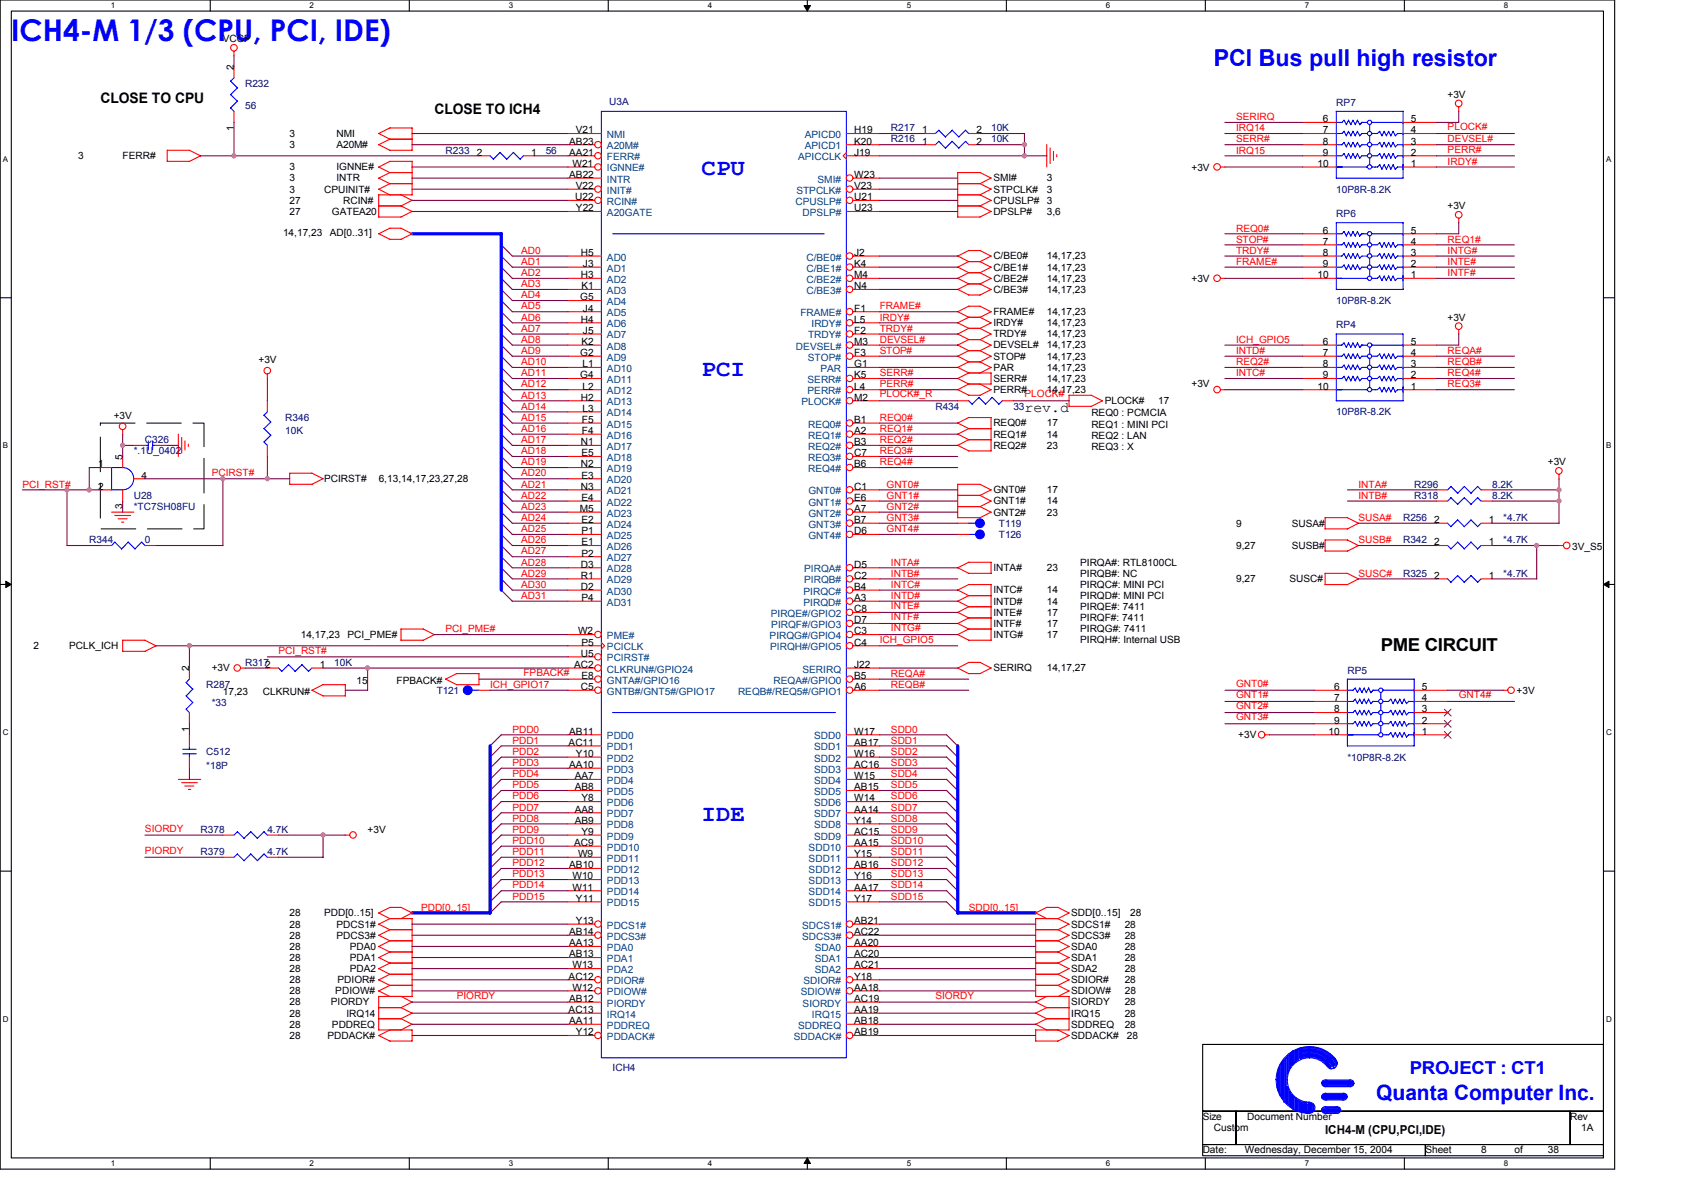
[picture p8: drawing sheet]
<svg xmlns="http://www.w3.org/2000/svg" width="297mm" height="210mm" viewBox="0 0 297 210" stroke-linecap="round" stroke-linejoin="round" font-family="sans-serif">
<defs><g id="words">
<text font-size="5.3" fill="#00f" x="2" y="7.2">ICH4-M 1/3 (CPU, PCI, IDE)</text>
<g font-size="4.1" fill="#00f">
<text x="213.2" y="11.6">PCI Bus pull high resistor</text>
<text x="123.3" y="30.8">CPU</text>
<text x="123.3" y="66">PCI</text>
<text x="123.3" y="144.2">IDE</text>
</g>
<text font-size="3.7" fill="#00f" x="241.8" y="193.2">Quanta Computer Inc.</text>
<text font-size="3.1" x="242.5" y="114.4">PME CIRCUIT</text>
<text font-size="3.1" fill="#00f" x="247.6" y="188.7">PROJECT : CT1</text>
<g font-size="2.5">
<text x="17.6" y="18">CLOSE TO CPU</text>
<text x="76.3" y="20">CLOSE TO ICH4</text>
<text x="180" y="72.4">rev.d</text>
</g>
<text font-size="2.2" x="232.8" y="199.2">ICH4-M (CPU,PCI,IDE)</text>
<g font-size="1.8">
<text x="39.2" y="7.4">VCCP</text>
<text x="41.1" y="12.3" transform="rotate(-90 41.1 12.3)">2</text>
<text x="254.3" y="17.2">+3V</text>
<text x="41.1" y="23" transform="rotate(-90 41.1 23)">1</text>
<text x="101.2" y="23.4">V21</text>
<text x="150" y="23.4">H19</text>
<text x="162" y="23.4">1</text>
<text x="171.6" y="23.4">2</text>
<text x="232.4" y="23.4">7</text>
<text x="232.4" y="21.5">6</text>
<text x="247.8" y="23.4">4</text>
<text x="247.8" y="21.5">5</text>
<text x="13.7" y="28">3</text>
<text x="21.5" y="28">FERR#</text>
<text x="50.9" y="24">3</text>
<text x="50.9" y="26">3</text>
<text x="50.9" y="29.9">3</text>
<text x="59.1" y="24">NMI</text>
<text x="59.1" y="26">A20M#</text>
<text x="59.1" y="29.9">IGNNE#</text>
<text x="83.7" y="27.3">2</text>
<text x="93.3" y="27.3">1</text>
<text x="100" y="25.4">AB23</text>
<text x="100" y="27.3">AA21</text>
<text x="100.6" y="29.3">W21</text>
<text x="150" y="25.4">K20</text>
<text x="150" y="27.3">J19</text>
<text x="162" y="25.4">1</text>
<text x="171.6" y="25.4">2</text>
<text x="231.4" y="29.3">10</text>
<text x="232.4" y="27.3">9</text>
<text x="232.4" y="25.4">8</text>
<text x="247.8" y="29.3">1</text>
<text x="247.8" y="27.3">2</text>
<text x="247.8" y="25.4">3</text>
<text x="50.9" y="35.8">27</text>
<text x="50.9" y="31.9">3</text>
<text x="50.9" y="33.8">3</text>
<text x="56.9" y="33.8">CPUINIT#</text>
<text x="59.1" y="31.9">INTR</text>
<text x="60.3" y="35.8">RCIN#</text>
<text x="100" y="31.3">AB22</text>
<text x="101" y="35.2">U22</text>
<text x="101.2" y="33.2">V22</text>
<text x="150" y="31.3">W23</text>
<text x="150" y="33.2">V23</text>
<text x="150" y="35.2">U21</text>
<text x="174.5" y="35.8">CPUSLP#</text>
<text x="174.5" y="33.8">STPCLK#</text>
<text x="174.5" y="31.9">SMI#</text>
<text x="183.9" y="35.8">3</text>
<text x="183.9" y="33.8">3</text>
<text x="183.9" y="31.9">3</text>
<text x="209.3" y="30.1">+3V</text>
<text x="49.7" y="41.5">14,17,23</text>
<text x="50.9" y="37.7">27</text>
<text x="57.9" y="41.5">AD[0..31]</text>
<text x="58.3" y="37.7">GATEA20</text>
<text x="101.2" y="37.1">Y22</text>
<text x="150" y="37.1">U23</text>
<text x="174.5" y="37.7">DPSLP#</text>
<text x="183.9" y="37.7">3,6</text>
<text x="232.4" y="41">6</text>
<text x="247.8" y="41">5</text>
<text x="254.3" y="36.8">+3V</text>
<text x="102" y="45">H5</text>
<text x="102.4" y="46.9">J3</text>
<text x="150" y="45">J2</text>
<text x="150" y="46.9">K4</text>
<text x="174.5" y="47.5">C/BE1#</text>
<text x="174.5" y="45.6">C/BE0#</text>
<text x="183.9" y="47.5">14,17,23</text>
<text x="183.9" y="45.6">14,17,23</text>
<text x="232.4" y="46.9">9</text>
<text x="232.4" y="45">8</text>
<text x="232.4" y="43">7</text>
<text x="247.8" y="46.9">2</text>
<text x="247.8" y="45">3</text>
<text x="247.8" y="43">4</text>
<text x="101.9" y="52.8">G5</text>
<text x="102" y="48.9">H3</text>
<text x="102.1" y="50.8">K1</text>
<text x="150" y="48.9">M4</text>
<text x="150" y="50.8">N4</text>
<text x="174.5" y="51.4">C/BE3#</text>
<text x="174.5" y="49.5">C/BE2#</text>
<text x="183.9" y="51.4">14,17,23</text>
<text x="183.9" y="49.5">14,17,23</text>
<text x="209.3" y="49.5">+3V</text>
<text x="231.4" y="48.9">10</text>
<text x="247.8" y="48.9">1</text>
<text x="102" y="56.7">H4</text>
<text x="102.4" y="54.7">J4</text>
<text x="102.4" y="58.7">J5</text>
<text x="150" y="54.7">F1</text>
<text x="150" y="56.7">L5</text>
<text x="150" y="58.7">F2</text>
<text x="174.5" y="57.3">IRDY#</text>
<text x="174.5" y="55.4">FRAME#</text>
<text x="174.5" y="59.2">TRDY#</text>
<text x="183.9" y="57.3">14,17,23</text>
<text x="183.9" y="59.2">14,17,23</text>
<text x="183.9" y="55.4">14,17,23</text>
<text x="254.3" y="56.3">+3V</text>
<text x="45.4" y="63.8">+3V</text>
<text x="101.9" y="62.5">G2</text>
<text x="102.1" y="60.6">K2</text>
<text x="102.3" y="64.5">L1</text>
<text x="150" y="60.6">M3</text>
<text x="150" y="62.5">F3</text>
<text x="150" y="64.5">G1</text>
<text x="174.5" y="63.2">STOP#</text>
<text x="174.5" y="61.2">DEVSEL#</text>
<text x="174.5" y="65.1">PAR</text>
<text x="183.9" y="61.2">14,17,23</text>
<text x="183.9" y="65.1">14,17,23</text>
<text x="183.9" y="63.2">14,17,23</text>
<text x="232.4" y="64.5">8</text>
<text x="232.4" y="62.5">7</text>
<text x="232.4" y="60.6">6</text>
<text x="247.8" y="64.5">3</text>
<text x="247.8" y="62.5">4</text>
<text x="247.8" y="60.6">5</text>
<text x="101.9" y="66.5">G4</text>
<text x="102" y="70.4">H2</text>
<text x="102.3" y="68.4">L2</text>
<text x="150" y="66.5">K5</text>
<text x="150" y="68.4">L4</text>
<text x="150" y="70.4">M2</text>
<text x="174.5" y="67.1">SERR#</text>
<text x="174.5" y="69">PERR#</text>
<text x="183.9" y="67.1">14,17,23</text>
<text x="183.9" y="69">14,17,23</text>
<text x="194.1" y="71">PLOCK#</text>
<text x="203.4" y="71">17</text>
<text x="209.3" y="68.1">+3V</text>
<text x="231.4" y="68.4">10</text>
<text x="232.4" y="66.5">9</text>
<text x="247.8" y="68.4">1</text>
<text x="247.8" y="66.5">2</text>
<text x="20" y="73.5">+3V</text>
<text x="102.2" y="74.3">F5</text>
<text x="102.2" y="76.2">F4</text>
<text x="102.3" y="72.3">L3</text>
<text x="150" y="74.3">B1</text>
<text x="150" y="76.2">A2</text>
<text x="174.5" y="74.9">REQ0#</text>
<text x="174.5" y="76.9">REQ1#</text>
<text x="183.9" y="74.9">17</text>
<text x="183.9" y="76.9">14</text>
<text x="191.7" y="77">REQ2 : LAN</text>
<text x="191.7" y="75.1">REQ1 : MINI PCI</text>
<text x="191.7" y="73.1">REQ0 : PCMCIA</text>
<text x="17.2" y="82.1">1</text>
<text x="21.5" y="80.8" transform="rotate(-90 21.5 80.8)">5</text>
<text x="102" y="78.2">N1</text>
<text x="102" y="82.1">N2</text>
<text x="102.1" y="80.2">E5</text>
<text x="150" y="78.2">B3</text>
<text x="150" y="80.2">C7</text>
<text x="150" y="82.1">B6</text>
<text x="174.5" y="78.8">REQ2#</text>
<text x="183.9" y="78.8">23</text>
<text x="191.7" y="79">REQ3 : X</text>
<text x="271.9" y="81.7">+3V</text>
<text x="17.2" y="86">2</text>
<text x="21.5" y="89.5" transform="rotate(-90 21.5 89.5)">3</text>
<text x="24.9" y="84.1">4</text>
<text x="56.9" y="84.7">PCIRST#</text>
<text x="66.5" y="84.7">6,13,14,17,23,27,28</text>
<text x="101.8" y="89.9">M5</text>
<text x="102" y="86">N3</text>
<text x="102.1" y="84.1">E3</text>
<text x="102.1" y="88">E4</text>
<text x="150" y="86">C1</text>
<text x="150" y="88">E6</text>
<text x="150" y="89.9">A7</text>
<text x="174.5" y="86.6">GNT0#</text>
<text x="174.5" y="88.6">GNT1#</text>
<text x="183.9" y="86.6">17</text>
<text x="183.9" y="88.6">14</text>
<text x="102.1" y="91.9">E2</text>
<text x="102.1" y="93.9">P1</text>
<text x="102.1" y="95.8">E1</text>
<text x="150" y="91.9">B7</text>
<text x="150" y="93.9">D6</text>
<text x="174.5" y="90.6">GNT2#</text>
<text x="183.9" y="90.6">23</text>
<text x="217.1" y="92.5">9</text>
<text x="226.9" y="92.5">SUSA#</text>
<text x="251.9" y="91.9">2</text>
<text x="251.9" y="95.8">2</text>
<text x="261.5" y="91.9">1</text>
<text x="261.5" y="95.8">1</text>
<text x="102" y="99.7">D3</text>
<text x="102" y="101.7">R1</text>
<text x="102.1" y="97.8">P2</text>
<text x="150" y="99.7">D5</text>
<text x="150" y="101.7">C2</text>
<text x="174.5" y="100.3">INTA#</text>
<text x="183.9" y="100.3">23</text>
<text x="189.7" y="101.3">PIRQB#: NC</text>
<text x="189.7" y="99.4">PIRQA#: RTL8100CL</text>
<text x="217.1" y="96.4">9,27</text>
<text x="226.9" y="96.4">SUSB#</text>
<text x="251.9" y="101.7">2</text>
<text x="261.5" y="101.7">1</text>
<text x="276.2" y="96.6">3V_S5</text>
<text x="102" y="103.6">D2</text>
<text x="102.1" y="105.6">P4</text>
<text x="150" y="103.6">B4</text>
<text x="150" y="105.6">A3</text>
<text x="150" y="107.5">C8</text>
<text x="174.5" y="104.2">INTC#</text>
<text x="174.5" y="106.2">INTD#</text>
<text x="183.9" y="104.2">14</text>
<text x="183.9" y="106.2">14</text>
<text x="189.7" y="107.2">PIRQE#: 7411</text>
<text x="189.7" y="105.2">PIRQD#: MINI PCI</text>
<text x="189.7" y="103.3">PIRQC#: MINI PCI</text>
<text x="217.1" y="102.3">9,27</text>
<text x="226.5" y="102.3">SUSC#</text>
<text x="52.8" y="112.1">14,17,23</text>
<text x="61" y="112.1">PCI_PME#</text>
<text x="101.5" y="111.4">W2</text>
<text x="102.1" y="113.4">P5</text>
<text x="150" y="109.5">D7</text>
<text x="150" y="111.4">C3</text>
<text x="150" y="113.4">C4</text>
<text x="174.5" y="110.1">INTF#</text>
<text x="174.5" y="112.1">INTG#</text>
<text x="174.5" y="108.1">INTE#</text>
<text x="183.9" y="108.1">17</text>
<text x="183.9" y="110.1">17</text>
<text x="183.9" y="112.1">17</text>
<text x="189.7" y="111.1">PIRQG#: 7411</text>
<text x="189.7" y="113">PIRQH#: Internal USB</text>
<text x="189.7" y="109.1">PIRQF#: 7411</text>
<text x="5.9" y="114">2</text>
<text x="12.1" y="114">PCLK_ICH</text>
<text x="33.2" y="117.9" transform="rotate(-90 33.2 117.9)">2</text>
<text x="37.2" y="117.9">+3V</text>
<text x="56.2" y="117.3">1</text>
<text x="100.9" y="117.3">AC2</text>
<text x="102" y="115.4">U5</text>
<text x="102.1" y="119.3">E8</text>
<text x="150" y="117.3">J22</text>
<text x="150" y="119.3">B5</text>
<text x="174.5" y="117.9">SERIRQ</text>
<text x="183.9" y="117.9">14,17,27</text>
<text x="39.2" y="122">17,23</text>
<text x="46.2" y="122">CLKRUN#</text>
<text x="62.6" y="120.1">15</text>
<text x="69.7" y="120.1">FPBACK#</text>
<text x="102" y="121.2">C5</text>
<text x="150" y="121.2">A6</text>
<text x="234.3" y="125.1">8</text>
<text x="234.3" y="123.2">7</text>
<text x="234.3" y="121.2">6</text>
<text x="249.8" y="125.1">3</text>
<text x="249.8" y="123.2">4</text>
<text x="249.8" y="121.2">5</text>
<text x="266.4" y="121.8">+3V</text>
<text x="33.2" y="128.6" transform="rotate(-90 33.2 128.6)">1</text>
<text x="99.9" y="131">AC11</text>
<text x="100" y="129.1">AB11</text>
<text x="150" y="129.1">W17</text>
<text x="150" y="131">AB17</text>
<text x="217.5" y="129.7">+3V</text>
<text x="233.4" y="129.1">10</text>
<text x="234.3" y="127.1">9</text>
<text x="249.8" y="129.1">1</text>
<text x="249.8" y="127.1">2</text>
<text x="100" y="134.9">AA10</text>
<text x="101" y="136.9">AA7</text>
<text x="101.2" y="133">Y10</text>
<text x="150" y="133">W16</text>
<text x="150" y="134.9">AC16</text>
<text x="150" y="136.9">W15</text>
<text x="101" y="138.8">AB8</text>
<text x="101" y="142.7">AA8</text>
<text x="102.1" y="140.8">Y8</text>
<text x="150" y="138.8">AB15</text>
<text x="150" y="140.8">W14</text>
<text x="150" y="142.7">AA14</text>
<text x="64.6" y="146.3">+3V</text>
<text x="100.9" y="148.6">AC9</text>
<text x="101" y="144.7">AB9</text>
<text x="102.1" y="146.7">Y9</text>
<text x="150" y="144.7">Y14</text>
<text x="150" y="146.7">AC15</text>
<text x="150" y="148.6">AA15</text>
<text x="100" y="152.5">AB10</text>
<text x="100.6" y="154.5">W10</text>
<text x="101.5" y="150.6">W9</text>
<text x="150" y="150.6">Y15</text>
<text x="150" y="152.5">AB16</text>
<text x="150" y="154.5">Y16</text>
<text x="50.9" y="161">28</text>
<text x="56.9" y="161">PDD[0..15]</text>
<text x="100.6" y="156.4">W11</text>
<text x="101.2" y="158.4">Y11</text>
<text x="150" y="156.4">AA17</text>
<text x="150" y="158.4">Y17</text>
<text x="188.2" y="161">SDD[0..15]</text>
<text x="198.5" y="161">28</text>
<text x="50.9" y="164.9">28</text>
<text x="50.9" y="162.9">28</text>
<text x="50.9" y="166.8">28</text>
<text x="59.1" y="164.9">PDCS3#</text>
<text x="59.1" y="162.9">PDCS1#</text>
<text x="61.4" y="166.8">PDA0</text>
<text x="100" y="164.3">AB14</text>
<text x="100" y="166.2">AA13</text>
<text x="101.2" y="162.3">Y13</text>
<text x="150" y="162.3">AB21</text>
<text x="150" y="164.3">AC22</text>
<text x="150" y="166.2">AA20</text>
<text x="188.2" y="162.9">SDCS1#</text>
<text x="188.2" y="166.8">SDA0</text>
<text x="188.2" y="164.9">SDCS3#</text>
<text x="197.6" y="162.9">28</text>
<text x="197.6" y="164.9">28</text>
<text x="197.6" y="166.8">28</text>
<text x="50.9" y="168.8">28</text>
<text x="50.9" y="170.7">28</text>
<text x="50.9" y="172.7">28</text>
<text x="59.3" y="172.7">PDIOR#</text>
<text x="61.4" y="168.8">PDA1</text>
<text x="61.4" y="170.7">PDA2</text>
<text x="99.9" y="172.1">AC12</text>
<text x="100" y="168.2">AB13</text>
<text x="100.6" y="170.1">W13</text>
<text x="150" y="168.2">AC20</text>
<text x="150" y="170.1">AC21</text>
<text x="150" y="172.1">Y18</text>
<text x="188.2" y="170.7">SDA2</text>
<text x="188.2" y="168.8">SDA1</text>
<text x="188.2" y="172.7">SDIOR#</text>
<text x="197.6" y="170.7">28</text>
<text x="197.6" y="168.8">28</text>
<text x="197.6" y="172.7">28</text>
<text x="50.9" y="176.6">28</text>
<text x="50.9" y="178.6">28</text>
<text x="50.9" y="174.6">28</text>
<text x="58.1" y="176.6">PIORDY</text>
<text x="58.9" y="174.6">PDIOW#</text>
<text x="60.9" y="178.6">IRQ14</text>
<text x="99.9" y="177.9">AC13</text>
<text x="100" y="176">AB12</text>
<text x="100" y="179.9">AA11</text>
<text x="100.6" y="174">W12</text>
<text x="150" y="174">AA18</text>
<text x="150" y="176">AC19</text>
<text x="150" y="177.9">AA19</text>
<text x="150" y="179.9">AB18</text>
<text x="188.2" y="178.6">IRQ15</text>
<text x="188.2" y="176.6">SIORDY</text>
<text x="188.2" y="174.6">SDIOW#</text>
<text x="197.6" y="178.6">28</text>
<text x="197.6" y="176.6">28</text>
<text x="197.6" y="174.6">28</text>
<text x="50.9" y="182.5">28</text>
<text x="50.9" y="180.5">28</text>
<text x="57.5" y="182.5">PDDACK#</text>
<text x="58.3" y="180.5">PDDREQ</text>
<text x="101.2" y="181.9">Y12</text>
<text x="150" y="181.9">AB19</text>
<text x="188.2" y="180.5">SDDREQ</text>
<text x="188.2" y="182.5">SDDACK#</text>
<text x="197.6" y="180.5">28</text>
<text x="197.9" y="182.5">28</text>
<text x="211.3" y="196.7">Size</text>
<text x="219.1" y="196.7">Document Number</text>
<text x="275.8" y="196.7">Rev</text>
<text x="211.3" y="202.6">Date:</text>
<text x="213.2" y="198.7">Custom</text>
<text x="218.7" y="202.6">Wednesday, December 15, 2004</text>
<text x="250.4" y="202.6">Sheet</text>
<text x="260.2" y="202.6">8</text>
<text x="266" y="202.6">of</text>
<text x="271.9" y="202.6">38</text>
<text x="277.7" y="198.7">1A</text>
</g>
<g font-size="1.8" fill="#000080">
<text x="43" y="15.2">R232</text>
<text x="43" y="19.2">56</text>
<text x="107" y="18.4">U3A</text>
<text x="156.5" y="23.1">R217</text>
<text x="174.1" y="23.1">10K</text>
<text x="234.7" y="18.6">RP7</text>
<text x="78.3" y="27">R233</text>
<text x="95.9" y="27">56</text>
<text x="156.5" y="25">R216</text>
<text x="174.1" y="25">10K</text>
<text x="234.7" y="33.8">10P8R-8.2K</text>
<text x="234.7" y="38.1">RP6</text>
<text x="234.7" y="53.4">10P8R-8.2K</text>
<text x="234.7" y="57.7">RP4</text>
<text x="164.3" y="72">R434</text>
<text x="178" y="72">33</text>
<text x="25.5" y="77.8">C326</text>
<text x="50.1" y="73.9">R346</text>
<text x="50.1" y="76.3">10K</text>
<text x="234.7" y="72.9">10P8R-8.2K</text>
<text x="23.5" y="79.8">*.1U_0402</text>
<text x="23.5" y="87.6">U28</text>
<text x="23.5" y="89.6">*TC7SH08FU</text>
<text x="248.4" y="87.6">R318</text>
<text x="248.4" y="85.7">R296</text>
<text x="262.1" y="87.6">8.2K</text>
<text x="262.1" y="85.7">8.2K</text>
<text x="15.7" y="95.4">R344</text>
<text x="25.5" y="95.4">0</text>
<text x="175.5" y="92.5">T119</text>
<text x="175.5" y="94.5">T126</text>
<text x="246.5" y="91.5">R256</text>
<text x="246.5" y="95.4">R342</text>
<text x="264.1" y="91.5">*4.7K</text>
<text x="264.1" y="95.4">*4.7K</text>
<text x="246.5" y="101.3">R325</text>
<text x="264.1" y="101.3">*4.7K</text>
<text x="43" y="116.9">R3172</text>
<text x="58.7" y="116.9">10K</text>
<text x="236.7" y="118.3">RP5</text>
<text x="36.2" y="120.9">R287</text>
<text x="37.2" y="124">*33</text>
<text x="76.7" y="121.8">T121</text>
<text x="36.2" y="132.6">C512</text>
<text x="36.2" y="135.1">*18P</text>
<text x="236.7" y="133.6">*10P8R-8.2K</text>
<text x="35.2" y="146.3">R378</text>
<text x="47" y="146.3">4.7K</text>
<text x="35.2" y="150.2">R379</text>
<text x="47" y="150.2">4.7K</text>
<text x="107.6" y="188.2">ICH4</text>
</g>
<g font-size="1.8" fill="#f00">
<text x="217.1" y="23.1">IRQ14</text>
<text x="217.1" y="21.1">SERIRQ</text>
<text x="254.3" y="22.9">PLOCK#</text>
<text x="217.1" y="27">IRQ15</text>
<text x="217.1" y="25">SERR#</text>
<text x="254.3" y="25">DEVSEL#</text>
<text x="254.3" y="28.9">IRDY#</text>
<text x="254.3" y="26.8">PERR#</text>
<text x="217.1" y="40.7">REQ0#</text>
<text x="91.6" y="44.6">AD0</text>
<text x="91.6" y="46.5">AD1</text>
<text x="217.1" y="46.5">FRAME#</text>
<text x="217.1" y="44.6">TRDY#</text>
<text x="217.1" y="42.6">STOP#</text>
<text x="254.3" y="46.5">INTE#</text>
<text x="254.3" y="44.6">INTG#</text>
<text x="254.3" y="42.6">REQ1#</text>
<text x="91.6" y="50.5">AD3</text>
<text x="91.6" y="52.4">AD4</text>
<text x="91.6" y="48.5">AD2</text>
<text x="254.3" y="48.5">INTF#</text>
<text x="91.6" y="54.4">AD5</text>
<text x="91.6" y="56.3">AD6</text>
<text x="91.6" y="58.3">AD7</text>
<text x="154.5" y="58.3">TRDY#</text>
<text x="154.5" y="54.4">FRAME#</text>
<text x="154.5" y="56.3">IRDY#</text>
<text x="91.6" y="60.2">AD8</text>
<text x="91.6" y="64.1">AD10</text>
<text x="91.6" y="62.2">AD9</text>
<text x="154.5" y="62.2">STOP#</text>
<text x="154.5" y="60.2">DEVSEL#</text>
<text x="217.1" y="64.1">REQ2#</text>
<text x="217.1" y="60.2">ICH_GPIO5</text>
<text x="217.1" y="62.2">INTD#</text>
<text x="254.3" y="64.1">REQB#</text>
<text x="254.3" y="62.2">REQA#</text>
<text x="91.6" y="70">AD13</text>
<text x="91.6" y="66.1">AD11</text>
<text x="91.6" y="72">AD14</text>
<text x="91.6" y="68.1">AD12</text>
<text x="154.5" y="66.1">SERR#</text>
<text x="154.5" y="68.1">PERR#</text>
<text x="154.5" y="69.8">PLOCK#_R</text>
<text x="180" y="69.8">PLOCK#</text>
<text x="217.1" y="66.1">INTC#</text>
<text x="254.3" y="66.1">REQ4#</text>
<text x="254.3" y="68.1">REQ3#</text>
<text x="91.6" y="77.8">AD17</text>
<text x="91.6" y="73.9">AD15</text>
<text x="91.6" y="75.9">AD16</text>
<text x="154.5" y="75.9">REQ1#</text>
<text x="154.5" y="73.9">REQ0#</text>
<text x="154.5" y="77.8">REQ2#</text>
<text x="37.2" y="83.7">PCIRST#</text>
<text x="91.6" y="79.8">AD18</text>
<text x="91.6" y="83.7">AD20</text>
<text x="91.6" y="81.7">AD19</text>
<text x="154.5" y="79.8">REQ3#</text>
<text x="154.5" y="81.7">REQ4#</text>
<text x="3.9" y="85.7">PCI_RST#</text>
<text x="91.6" y="89.6">AD23</text>
<text x="91.6" y="85.7">AD21</text>
<text x="91.6" y="87.6">AD22</text>
<text x="155.7" y="85.7">GNT0#</text>
<text x="155.7" y="89.6">GNT2#</text>
<text x="155.7" y="87.6">GNT1#</text>
<text x="238.6" y="87.6">INTB#</text>
<text x="238.6" y="85.7">INTA#</text>
<text x="91.6" y="93.5">AD25</text>
<text x="91.6" y="91.5">AD24</text>
<text x="91.6" y="95.4">AD26</text>
<text x="155.7" y="91.5">GNT3#</text>
<text x="155.7" y="93.5">GNT4#</text>
<text x="238.6" y="91.5">SUSA#</text>
<text x="238.6" y="95.4">SUSB#</text>
<text x="91.6" y="101.3">AD29</text>
<text x="91.6" y="97.4">AD27</text>
<text x="91.6" y="99.4">AD28</text>
<text x="156.5" y="101.3">INTB#</text>
<text x="156.5" y="99.4">INTA#</text>
<text x="238.6" y="101.3">SUSC#</text>
<text x="91.6" y="105.2">AD31</text>
<text x="91.6" y="103.3">AD30</text>
<text x="156.5" y="105.2">INTD#</text>
<text x="156.5" y="103.3">INTC#</text>
<text x="156.5" y="107">INTE#</text>
<text x="78.3" y="111.1">PCI_PME#</text>
<text x="154.5" y="113">ICH_GPIO5</text>
<text x="156.5" y="108.9">INTF#</text>
<text x="156.5" y="110.9">INTG#</text>
<text x="48.9" y="114.8">PCI_RST#</text>
<text x="91.9" y="118.7">FPBACK#</text>
<text x="156.5" y="118.9">REQA#</text>
<text x="86.1" y="120.9">ICH_GPIO17</text>
<text x="156.5" y="120.9">REQB#</text>
<text x="217.1" y="122.6">GNT1#</text>
<text x="217.1" y="124.6">GNT2#</text>
<text x="217.1" y="120.7">GNT0#</text>
<text x="256.2" y="122.6">GNT4#</text>
<text x="90" y="128.7">PDD0</text>
<text x="90" y="130.6">PDD1</text>
<text x="156.5" y="130.6">SDD1</text>
<text x="156.5" y="128.7">SDD0</text>
<text x="217.1" y="126.5">GNT3#</text>
<text x="90" y="136.5">PDD4</text>
<text x="90" y="134.6">PDD3</text>
<text x="90" y="132.6">PDD2</text>
<text x="156.5" y="132.6">SDD2</text>
<text x="156.5" y="136.5">SDD4</text>
<text x="156.5" y="134.6">SDD3</text>
<text x="90" y="142.4">PDD7</text>
<text x="90" y="138.5">PDD5</text>
<text x="90" y="140.4">PDD6</text>
<text x="156.5" y="142.4">SDD7</text>
<text x="156.5" y="140.4">SDD6</text>
<text x="156.5" y="138.5">SDD5</text>
<text x="25.5" y="146.1">SIORDY</text>
<text x="90" y="144.3">PDD8</text>
<text x="90" y="148.3">PDD10</text>
<text x="90" y="146.3">PDD9</text>
<text x="156.5" y="144.3">SDD8</text>
<text x="156.5" y="146.3">SDD9</text>
<text x="156.5" y="148.3">SDD10</text>
<text x="25.5" y="150">PIORDY</text>
<text x="90" y="154.1">PDD13</text>
<text x="90" y="152.1">PDD12</text>
<text x="90" y="150.2">PDD11</text>
<text x="156.5" y="154.1">SDD13</text>
<text x="156.5" y="150.2">SDD11</text>
<text x="156.5" y="152.1">SDD12</text>
<text x="74" y="160">PDD[0..15]</text>
<text x="90" y="158">PDD15</text>
<text x="90" y="156.1">PDD14</text>
<text x="156.5" y="158">SDD15</text>
<text x="156.5" y="156.1">SDD14</text>
<text x="170.2" y="160">SDD[0..15]</text>
<text x="80.2" y="175.4">PIORDY</text>
<text x="164.3" y="175.4">SIORDY</text>
</g>
<g font-size="1.8" fill="#004080">
<text x="106.6" y="24.2">NMI</text>
<text x="106.6" y="26.2">A20M#</text>
<text x="106.6" y="28.2">FERR#</text>
<text x="140.2" y="28.2">APICCLK</text>
<text x="141.4" y="24.2">APICD0</text>
<text x="141.4" y="26.2">APICD1</text>
<text x="106.6" y="30.1">IGNNE#</text>
<text x="106.6" y="32.1">INTR</text>
<text x="106.6" y="34">INIT#</text>
<text x="106.6" y="36">RCIN#</text>
<text x="139.7" y="36">CPUSLP#</text>
<text x="139.9" y="34">STPCLK#</text>
<text x="143.6" y="32.1">SMI#</text>
<text x="106.6" y="37.9">A20GATE</text>
<text x="141" y="37.9">DPSLP#</text>
<text x="106.6" y="45.8">AD0</text>
<text x="106.6" y="47.7">AD1</text>
<text x="141.7" y="45.8">C/BE0#</text>
<text x="141.7" y="47.7">C/BE1#</text>
<text x="106.6" y="49.7">AD2</text>
<text x="106.6" y="51.6">AD3</text>
<text x="106.6" y="53.6">AD4</text>
<text x="141.7" y="49.7">C/BE2#</text>
<text x="141.7" y="51.6">C/BE3#</text>
<text x="106.6" y="55.5">AD5</text>
<text x="106.6" y="57.5">AD6</text>
<text x="106.6" y="59.5">AD7</text>
<text x="140.6" y="55.5">FRAME#</text>
<text x="141.9" y="59.5">TRDY#</text>
<text x="142.6" y="57.5">IRDY#</text>
<text x="106.6" y="61.4">AD8</text>
<text x="106.6" y="63.4">AD9</text>
<text x="106.6" y="65.3">AD10</text>
<text x="139.8" y="61.4">DEVSEL#</text>
<text x="141.9" y="63.4">STOP#</text>
<text x="144.1" y="65.3">PAR</text>
<text x="106.6" y="67.3">AD11</text>
<text x="106.6" y="69.2">AD12</text>
<text x="106.6" y="71.2">AD13</text>
<text x="140.8" y="71.2">PLOCK#</text>
<text x="141.9" y="67.3">SERR#</text>
<text x="141.9" y="69.2">PERR#</text>
<text x="106.6" y="73.1">AD14</text>
<text x="106.6" y="75.1">AD15</text>
<text x="106.6" y="77">AD16</text>
<text x="141.9" y="75.1">REQ0#</text>
<text x="141.9" y="77">REQ1#</text>
<text x="106.6" y="79">AD17</text>
<text x="106.6" y="81">AD18</text>
<text x="106.6" y="82.9">AD19</text>
<text x="141.9" y="79">REQ2#</text>
<text x="141.9" y="81">REQ3#</text>
<text x="141.9" y="82.9">REQ4#</text>
<text x="106.6" y="84.9">AD20</text>
<text x="106.6" y="86.8">AD21</text>
<text x="106.6" y="88.8">AD22</text>
<text x="142" y="86.8">GNT0#</text>
<text x="142" y="88.8">GNT1#</text>
<text x="106.6" y="90.7">AD23</text>
<text x="106.6" y="92.7">AD24</text>
<text x="106.6" y="94.7">AD25</text>
<text x="142" y="90.7">GNT2#</text>
<text x="142" y="92.7">GNT3#</text>
<text x="142" y="94.7">GNT4#</text>
<text x="106.6" y="96.6">AD26</text>
<text x="106.6" y="98.6">AD27</text>
<text x="106.6" y="100.5">AD28</text>
<text x="141.3" y="100.5">PIRQA#</text>
<text x="106.6" y="102.5">AD29</text>
<text x="106.6" y="104.4">AD30</text>
<text x="106.6" y="106.4">AD31</text>
<text x="141.2" y="104.4">PIRQC#</text>
<text x="141.2" y="106.4">PIRQD#</text>
<text x="141.3" y="102.5">PIRQB#</text>
<text x="106.6" y="112.2">PME#</text>
<text x="135.2" y="112.2">PIRQG#/GPIO4</text>
<text x="135.4" y="108.4">PIRQE#/GPIO2</text>
<text x="135.5" y="110.3">PIRQF#/GPIO3</text>
<text x="106.6" y="118.1">CLKRUN#/GPIO24</text>
<text x="106.6" y="114.2">PCICLK</text>
<text x="106.6" y="116.2">PCIRST#</text>
<text x="135.3" y="114.2">PIRQH#/GPIO5</text>
<text x="141" y="118.1">SERIRQ</text>
<text x="106.6" y="120.1">GNTA#/GPIO16</text>
<text x="106.6" y="122">GNTB#/GNT5#/GPIO17</text>
<text x="129.6" y="122">REQB#/REQ5#/GPIO1</text>
<text x="135.9" y="120.1">REQA#/GPIO0</text>
<text x="106.6" y="129.9">PDD0</text>
<text x="106.6" y="131.8">PDD1</text>
<text x="143" y="129.9">SDD0</text>
<text x="143" y="131.8">SDD1</text>
<text x="106.6" y="133.8">PDD2</text>
<text x="106.6" y="135.7">PDD3</text>
<text x="106.6" y="137.7">PDD4</text>
<text x="143" y="133.8">SDD2</text>
<text x="143" y="135.7">SDD3</text>
<text x="143" y="137.7">SDD4</text>
<text x="106.6" y="139.6">PDD5</text>
<text x="106.6" y="141.6">PDD6</text>
<text x="106.6" y="143.5">PDD7</text>
<text x="143" y="139.6">SDD5</text>
<text x="143" y="141.6">SDD6</text>
<text x="143" y="143.5">SDD7</text>
<text x="106.6" y="145.5">PDD8</text>
<text x="106.6" y="147.5">PDD9</text>
<text x="106.6" y="149.4">PDD10</text>
<text x="142" y="149.4">SDD10</text>
<text x="143" y="145.5">SDD8</text>
<text x="143" y="147.5">SDD9</text>
<text x="106.6" y="151.4">PDD11</text>
<text x="106.6" y="153.3">PDD12</text>
<text x="106.6" y="155.3">PDD13</text>
<text x="142" y="151.4">SDD11</text>
<text x="142" y="153.3">SDD12</text>
<text x="142" y="155.3">SDD13</text>
<text x="106.6" y="157.2">PDD14</text>
<text x="106.6" y="159.2">PDD15</text>
<text x="142" y="157.2">SDD14</text>
<text x="142" y="159.2">SDD15</text>
<text x="106.6" y="163.1">PDCS1#</text>
<text x="106.6" y="165.1">PDCS3#</text>
<text x="106.6" y="167">PDA0</text>
<text x="140.9" y="163.1">SDCS1#</text>
<text x="140.9" y="165.1">SDCS3#</text>
<text x="143.1" y="167">SDA0</text>
<text x="106.6" y="169">PDA1</text>
<text x="106.6" y="170.9">PDA2</text>
<text x="106.6" y="172.9">PDIOR#</text>
<text x="141.2" y="172.9">SDIOR#</text>
<text x="143.1" y="169">SDA1</text>
<text x="143.1" y="170.9">SDA2</text>
<text x="106.6" y="174.8">PDIOW#</text>
<text x="106.6" y="176.8">PIORDY</text>
<text x="106.6" y="178.7">IRQ14</text>
<text x="140.7" y="174.8">SDIOW#</text>
<text x="141" y="176.8">SIORDY</text>
<text x="142.6" y="178.7">IRQ15</text>
<text x="106.6" y="180.7">PDDREQ</text>
<text x="106.6" y="182.7">PDDACK#</text>
<text x="139.4" y="182.7">SDDACK#</text>
<text x="140.2" y="180.7">SDDREQ</text>
</g>
<g font-size="1.4">
<text x="19.4" y="1.5">1</text>
<text x="54.4" y="1.5">2</text>
<text x="89.4" y="1.5">3</text>
<text x="124.3" y="1.5">4</text>
<text x="159.3" y="1.5">5</text>
<text x="194.2" y="1.5">6</text>
<text x="229.2" y="1.5">7</text>
<text x="264.2" y="1.5">8</text>
<text x=".5" y="28.4">A</text>
<text x="282.1" y="28.4">A</text>
<text x=".5" y="78.7">B</text>
<text x="282.1" y="78.7">B</text>
<text x=".5" y="129.1">C</text>
<text x="282.1" y="129.1">C</text>
<text x=".5" y="179.5">D</text>
<text x="282.1" y="179.5">D</text>
<text x="19.4" y="204.9">1</text>
<text x="54.4" y="204.9">2</text>
<text x="89.4" y="204.9">3</text>
<text x="124.3" y="204.9">4</text>
<text x="159.3" y="204.9">5</text>
<text x="194.2" y="204.9">6</text>
<text x="229.2" y="204.9">7</text>
<text x="264.2" y="204.9">8</text>
</g>
</g></defs>
<path d="M0 0h283.6v205.4h-283.6zM2 1.9h279.7v201.5h-279.7z" fill="none" stroke="#000" stroke-width=".19"/>
<g fill="#fff">
<path d="M19.4 .2h.8v1.6h-.8z"/>
<path d="M19.4 203.6h.8v1.5h-.8z"/>
</g>
<path d="M36.9 0v1.9M36.9 203.4v1.9" fill="none" stroke="#000" stroke-width=".19"/>
<g fill="#fff">
<path d="M54.4 .2h.8v1.6h-.8z"/>
<path d="M54.4 203.6h.8v1.5h-.8z"/>
</g>
<path d="M71.9 0v1.9M71.9 203.4v1.9" fill="none" stroke="#000" stroke-width=".19"/>
<g fill="#fff">
<path d="M89.4 .2h.7v1.6h-.7z"/>
<path d="M89.4 203.6h.7v1.5h-.7z"/>
</g>
<path d="M106.8 0v1.9M106.8 203.4v1.9" fill="none" stroke="#000" stroke-width=".19"/>
<g fill="#fff">
<path d="M124.3 .2h.8v1.6h-.8z"/>
<path d="M124.3 203.6h.8v1.5h-.8z"/>
</g>
<path d="M141.8 0v1.9M141.8 203.4v1.9" fill="none" stroke="#000" stroke-width=".19"/>
<path d="M141.2 1h1.2l-.6 .9zM141.8 203.4l.6 1h-1.2z" fill="#000" stroke="#000" stroke-width=".18"/>
<g fill="#fff">
<path d="M159.3 .2h.8v1.6h-.8z"/>
<path d="M159.3 203.6h.8v1.5h-.8z"/>
</g>
<path d="M176.8 0v1.9M176.8 203.4v1.9" fill="none" stroke="#000" stroke-width=".19"/>
<g fill="#fff">
<path d="M194.2 .2h.8v1.6h-.8z"/>
<path d="M194.2 203.6h.8v1.5h-.8z"/>
</g>
<path d="M211.7 0v1.9M211.7 203.4v1.9" fill="none" stroke="#000" stroke-width=".19"/>
<g fill="#fff">
<path d="M229.2 .2h.8v1.6h-.8z"/>
<path d="M229.2 203.6h.8v1.5h-.8z"/>
</g>
<path d="M246.7 0v1.9M246.7 203.4v1.9" fill="none" stroke="#000" stroke-width=".19"/>
<g fill="#fff">
<path d="M264.2 .2h.7v1.6h-.7z"/>
<path d="M264.2 203.6h.7v1.5h-.7z"/>
<path d="M.5 27.1h1v1.6h-1z"/>
<path d="M282.1 27.1h1v1.6h-1z"/>
<path d="M.5 77.5h1v1.5h-1z"/>
<path d="M282.1 77.5h1v1.5h-1z"/>
</g>
<path d="M0 52.3h2M281.7 52.3h1.9" fill="none" stroke="#000" stroke-width=".19"/>
<g fill="#fff">
<path d="M.5 127.8h1v1.6h-1z"/>
<path d="M282.1 127.8h1.1v1.6h-1.1z"/>
</g>
<path d="M0 102.7h2M281.7 102.7h1.9" fill="none" stroke="#000" stroke-width=".19"/>
<path d="M1 102.1l1 .6-1 .5zM281.7 102.7l.9-.6v1.1z" fill="#000" stroke="#000" stroke-width=".18"/>
<g fill="#fff">
<path d="M.5 178.2h1v1.5h-1z"/>
<path d="M282.1 178.2h1.1v1.5h-1.1z"/>
</g>
<path d="M0 153h2M281.7 153h1.9M211.3 183.5h70.4v11.7h-70.4zM211.3 195.2h5.8v5.8h-5.8zM217.1 195.2h58.7v5.8h-58.7zM275.8 195.2h5.9v5.8h-5.9zM211.3 201h39.1v2h-39.1zM250.4 201h31.3v2h-31.3z" fill="none" stroke="#000" stroke-width=".19"/>
<path d="M17.6 74.3h18.2v18.6h-18.2v-18.6" fill="none" stroke="#000" stroke-width=".18" stroke-dasharray="6.1 2"/>
<g fill="none" stroke="#f00" stroke-width=".19">
<path d="M41.1 9v.8M41.1 11.7v2M41.1 19.6v1.9M256.2 18.8v.8M29.4 28.3h3.9M35.2 27.4l-2 1M35.3 27.4l-2-1h-3.9v1.9M66.5 23.4l2 1M66.5 34.2h5.9M66.5 25.4l2 1M66.5 34.2v3.9M66.5 31.3l2 1-2 1"/>
<path d="M66.5 33.2l2 1M66.5 29.3l2 1M68.5 28.3h3.9v5.9M68.5 24.4h3.9M68.5 26.4h3.9M68.5 32.3h3.9M68.5 30.3h3.9M68.5 22.5h3.9M68.5 30.3l-2 1M68.5 28.3l-2 1.1M68.5 22.5l-2 1M68.5 24.4l-2 1"/>
<path d="M70.4 34.2l2 1M70.4 36.2l2 .9M72.4 22.5v3.9M72.4 35.2l-1.9 1h-4M72.4 37.1l-1.9 1h-4M84.1 27.4h2M91.9 27.4h2M99.8 29.3h4.7M99.8 23.5h5.8M99.8 25.4h4.7M99.8 27.4h4.7M99.8 31.3h5.8"/>
<path d="M99.8 33.2h4.7M99.8 35.2h4.7M99.8 37.1h5.8M148.7 26.8l-.6 .6 .6 .5M148.7 23.5h5.8M148.7 25.4h5.8M148.7 27.4h5.8M148.7 37.1h5.8M149.8 31.3h4.7M149.8 33.2h4.7M149.8 35.2h4.7M162.4 23.5h1.9"/>
<path d="M162.4 25.4h1.9M168.2 34.2h4M168.2 30.3h3.9l2 1M168.2 30.3v7.8M170.2 23.5h1.9M170.2 25.4h1.9M172.1 36.2l2 .9M172.1 34.2l2 1M172.1 32.2l2 1M174.1 35.2l-1.9 1h-4M174.1 37.1l-1.9 1h-4M174.1 31.3l-1.9 1h-4"/>
<path d="M174.1 33.2l-2 1M183.9 25.4v3.9M184.5 26v2.7M185.1 26.6v1.6M185.6 27.2v.4M214.4 29.3h.8M228.9 29.3h5.8M228.9 23.5h5.8M228.9 25.4h5.8M228.9 27.4h5.8M228.9 21.5h5.8M246.5 29.3h5.8"/>
<path d="M246.5 23.5h5.8M246.5 25.4h5.8M246.5 27.4h5.8M246.5 21.5h5.8M256.2 38.3v.8M66.5 41l2 1M68.5 42h1.9M68.5 40.1h2l1.9 1M68.5 40.1l-2 1M72.4 41.1l-2 1M99.8 48.9h5.8M99.8 46.9h5.8"/>
<path d="M99.8 45h5.8M99.8 50.8h5.8M99.8 52.8h5.8M99.8 54.8h5.8M99.8 56.7h5.8M99.8 58.7h5.8M149.8 48.9h4.7M149.8 46.9h4.7M149.8 45h4.7M149.8 50.8h4.7M149.8 54.8h4.7M149.8 56.7h4.7"/>
<path d="M149.8 58.7h4.7M168.2 54.7l2 1h2l1.9 1M168.2 56.7l2 1h2l1.9 1M168.2 48.9l2 1h2M168.2 50.8l2 1h1.9l2-1M168.2 58.7l2 .9h2l1.9 1M168.2 45l2 1h2l1.9 .9M168.2 46.9l2 1h2M170.2 53.8h2l1.9 1M170.2 44h2l1.9 1M170.2 55.7l-2 1M170.2 49.8l-2 1"/>
<path d="M170.2 53.8l-2 1M170.2 57.7l-2 1M170.2 45.9l-2 1M170.2 44l-2 1M170.2 59.6l-2 1M170.2 47.9l-2 1M172.1 49.9l2 1M172.1 47.9l2 1M174.1 56.7l-2 1M174.1 54.8l-2 1M174.1 58.7l-2 1M174.1 46.9l-2 1"/>
<path d="M174.1 45l-2 1M174.1 48.9l-2 1M214.4 48.9h.8M228.9 48.9h5.8M228.9 46.9h5.8M228.9 45h5.8M228.9 43h5.8M228.9 41.1h5.8M246.5 48.9h5.8M246.5 46.9h5.8M246.5 45h5.8M246.5 43h5.8"/>
<path d="M246.5 41.1h5.8M256.2 57.9v.8M21.5 75.5v.8M23.5 78.2h2M27.4 78.2h2M31.3 76.2v4M31.9 76.8v2.8M32.5 77.4v1.6M33.1 78v.4M47 65.7v.8M47 70.4v1.9M47 78.2v2"/>
<path d="M99.8 68.5h5.8M99.8 70.4h5.8M99.8 60.6h5.8M99.8 62.6h5.8M99.8 64.5h5.8M99.8 66.5h5.8M99.8 72.3h5.8M99.8 74.3h5.8M99.8 76.3h5.8M99.8 78.2h5.8M148.7 64.5h5.8M149.8 68.5h4.7"/>
<path d="M149.8 70.4h4.7M149.8 60.6h4.7M149.8 62.6h4.7M149.8 66.5h4.7M149.8 74.3h4.7M149.8 76.3h4.7M149.8 78.2h4.7M168.2 76.2l2 1h3.9M168.2 60.6l2 1h2M168.2 62.5l2 1.1h2l1.9 1M168.2 64.5l2 1h3.9M168.2 66.5l2 1h3.9"/>
<path d="M168.2 74.3l2 1h3.9M168.2 68.4l2 1h1.9l2-.9M168.2 70.4h2M170.2 73.3h3.9M170.2 77.2l-2 1M170.2 61.6l-2 1M170.2 65.5l-2 1M170.2 63.5l-2 1M170.2 73.3l-2 1M170.2 75.3l-2 1M170.2 67.4l-2 1.1M172.1 61.6l2 1"/>
<path d="M172.1 67.5l2 1M174.1 65.5v2M174.1 73.3v5.9h-3.9l-2-1M174.1 62.6l-2 1M174.1 60.6l-2 1M174.1 64.5l-2 1M176.1 70.4h1.9M187.8 69.4v2h3.9M187.8 69.4h3.9M191.7 69.4l2 1M193.7 70.4l-2 1M214.4 68.5h.8"/>
<path d="M228.9 68.5h5.8M228.9 60.6h5.8M228.9 62.6h5.8M228.9 64.5h5.8M228.9 66.5h5.8M246.5 68.5h5.8M246.5 60.6h5.8M246.5 62.6h5.8M246.5 64.5h5.8M246.5 66.5h5.8M17.6 95.8h2M17.6 82.1h2"/>
<path d="M17.6 86h2M19.6 90h3.9M20.2 90.6h2.7M20.7 91.1h1.6M21.4 91.7h.4M21.5 80.2v1.9M21.5 86v2M23.5 84.1h2M25.5 95.8h1.9M50.9 83.1h3.9M50.9 83.1v2M54.8 83.1l1.9 1"/>
<path d="M56.8 84.1l-2 1h-3.9M99.8 95.8h5.8M99.8 90h5.8M99.8 88h5.8M99.8 80.2h5.8M99.8 82.1h5.8M99.8 84.1h5.8M99.8 86h5.8M99.8 91.9h5.8M99.8 93.9h5.8M99.8 97.8h5.8M99.8 99.7h5.8"/>
<path d="M149.8 90h4.7M149.8 88h4.7M149.8 80.2h4.7M149.8 82.1h4.7M149.8 86h4.7M149.8 91.9h4.7M149.8 93.9h4.7M149.8 99.7h4.7M168.2 89h4l1.9 1M168.2 87h4l1.9 1M168.2 99.7l2 1h3.9M168.2 91.9h2"/>
<path d="M168.2 93.9h2M170.2 98.8h3.9M170.2 98.7l-2 1M174.1 98.8v1.9M174.1 90l-2 1-3.9-.1M174.1 86l-2 1M174.1 88l-2 1M174.1 86.1l-1.9-1-4-.1v5.9M232.8 90.9h3.9l2 1-2 1M232.8 90.9l-.1 2h4M232.8 94.8v2h3.9M232.8 94.8h3.9l2 1-2 1"/>
<path d="M252.3 95.8h2M252.3 88h2M252.3 86h2M252.3 91.9h2M260.2 95.8h1.9M260.2 88h1.9M260.2 86h1.9M260.2 91.9h1.9M273.8 95.8h.8M273.9 83.3v.8M21.5 114.4h4M21.5 112.4v2"/>
<path d="M21.5 112.5h4l1.9 1M27.4 113.4l-2 1M33.3 117.3v2M42.3 117.3h.8M47 117.3h1.9M54.8 117.3h1.9M74.4 110.5l1.9 1M74.4 110.5h-4v2h4l1.9-1M78.2 119.3l2 1M78.3 119.3l1.9-1h4l-.1 2h-3.9M99.8 117.3h4.7M99.8 101.7h5.8"/>
<path d="M99.8 103.7h5.8M99.8 105.6h5.8M99.8 111.5h4.7M99.8 113.4h5.8M99.8 115.4h4.7M99.8 119.3h4.7M105.6 112.9l.6 .5-.6 .6M148.7 117.3h5.8M149.8 101.7h4.7M149.8 103.7h4.7M149.8 105.6h4.7M149.8 107.6h4.7"/>
<path d="M149.8 109.5h4.7M149.8 111.5h4.7M149.8 113.4h4.7M149.8 119.3h4.7M168.2 109.5l2 1h3.9M168.2 103.6l2 1h3.9M168.2 107.5l2 1h3.9M168.2 105.6l2 1h3.9M168.2 117.3l2 1M170.2 102.7h3.9M170.2 102.7l-2 1M170.2 108.5l-2 1"/>
<path d="M170.2 110.5l-2 1M170.2 106.6l-2 1M170.2 104.6l-2 1M172.1 116.3l2 1M172.1 116.4h-1.9l-2 1M174.1 102.7v9.8h-3.9l-2-1.1M174.1 117.3l-1.9 1h-2M236.7 102.7h-3.9v-2h3.9l2 1-2 1M252.3 101.7h2M260.2 101.7h1.9M31.3 136.9h4M31.9 137.5h2.8"/>
<path d="M32.5 138.1h1.6M33.1 138.7h.4M33.3 125.2v1.9M33.3 129.1v1.9M33.3 133v1.9M56.7 120.3h4M56.8 120.2l-2 1M60.7 120.3v1.9h-4l-1.9-1M84.1 121.2h2M99.8 136.9h5.8M99.8 129.1h5.8M99.8 121.2h4.7"/>
<path d="M99.8 131h5.8M99.8 133h5.8M99.8 134.9h5.8M99.8 138.9h5.8M148.7 136.9h5.8M148.7 129.1h5.8M148.7 131h5.8M148.7 133h5.8M148.7 134.9h5.8M148.7 138.9h5.8M149.8 121.2h4.7M222.2 129.1h.8"/>
<path d="M230.8 129.1h5.9M230.8 121.2h5.9M230.8 127.1h5.9M230.8 125.2h5.9M230.8 123.2h5.9M248.4 129.1h5.9M248.4 121.2h5.9M248.4 127.1h5.9M248.4 125.2h5.9M248.4 123.2h5.9M264.1 121.2h.8M39.2 146.7h1.9"/>
<path d="M39.2 150.6h1.9M47 146.7h1.9M47 150.6h1.9M60.6 146.7h.8M68.5 159.4h1.9l2 1M68.5 159.4l-2 1M99.8 146.7h5.8M99.8 140.8h5.8M99.8 142.8h5.8M99.8 144.7h5.8M99.8 148.6h5.8M99.8 150.6h5.8"/>
<path d="M99.8 152.5h5.8M99.8 154.5h5.8M99.8 156.5h5.8M99.8 158.4h5.8M148.7 146.7h5.8M148.7 140.8h5.8M148.7 142.8h5.8M148.7 144.7h5.8M148.7 148.6h5.8M148.7 150.6h5.8M148.7 152.5h5.8M148.7 154.5h5.8"/>
<path d="M148.7 156.5h5.8M148.7 158.4h5.8M183.9 159.4h2l1.9 1M183.9 159.4l-2 1M66.5 175h5.9M66.5 177h4M66.5 166.2l2 1-2 1M66.5 164.3l2 .9-2 1.1M66.5 175v5.9h5.9M66.5 174.1l2 .9M66.5 168.2l2 1M66.5 172.1l2 1"/>
<path d="M66.5 170.1l2 1-2 1M66.5 162.3l2 1-2 1M66.5 160.4l2 1M68.5 167.2h3.9M68.5 161.4l3.9-.1v13.7M68.5 165.2h3.9M68.5 173.1h3.9M68.5 169.2h3.9M68.5 171.1h3.9M68.5 163.3h3.9M68.5 173.1l-2 1M68.5 161.4l-2 .9"/>
<path d="M68.5 169.2l-2 1M70.4 178.9l2 1M70.4 175l2 1M70.4 177l2 1M72.4 177.9l-1.9 1h-4M72.4 179.9l-2 1M72.4 176l-2 1M72.4 160.3l-2 1.1M99.8 162.3h4.7M99.8 164.3h4.7M99.8 166.2h5.8M99.8 168.2h5.8"/>
<path d="M99.8 170.1h5.8M99.8 172.1h4.7M99.8 174.1h4.7M99.8 176h5.8M99.8 178h5.8M99.8 179.9h5.8M148.7 166.2h5.8M148.7 168.2h5.8M148.7 170.1h5.8M148.7 176h5.8M148.7 178h5.8M148.7 179.9h5.8"/>
<path d="M149.8 162.3h4.7M149.8 164.3h4.7M149.8 172.1h4.7M149.8 174.1h4.7M181.9 167.2h4l1.9 1M181.9 165.2h4l1.9 1.1M181.9 177.9l2 1h3.9M181.9 175h5.9M181.9 173.1h4l1.9 1M181.9 176l2 1h3.9M181.9 160.3l2 1.1M181.9 179.9l2 1"/>
<path d="M181.9 169.2h4l1.9 1M181.9 171.1h4l1.9 1M181.9 163.3h4l1.9 1M183.9 177l-2 1M183.9 175l-2 1M183.9 178.9l-2 1M187.8 175v5.9h-5.9M187.8 160.4l-2 1M187.8 174.1l-2 .9M187.8 170.1l-2 1.1M187.8 168.2l-2 1M187.8 162.3l-2 1"/>
<path d="M187.8 172.1l-2 1M187.8 166.2l-2 1M187.8 164.3l-2 1M187.8 162.3l-1.9-.9h-4v13.6M66.5 181.9l2 1h3.9M68.5 180.9l-2 1M72.4 180.9v2M99.8 181.9h4.7M149.8 181.9h4.7M181.9 182.9h3.9M181.9 180.9v2M185.8 180.9l2 1"/>
<path d="M187.8 181.9l-2 1"/>
<circle cx="41.1" cy="8.4" r=".58"/>
<circle cx="256.2" cy="18.2" r=".58"/>
<circle cx="105.1" cy="25.4" r=".57"/>
<circle cx="105.1" cy="29.3" r=".57"/>
<circle cx="105.1" cy="33.2" r=".57"/>
<circle cx="105.1" cy="27.4" r=".57"/>
<circle cx="105.1" cy="35.2" r=".57"/>
<circle cx="149.2" cy="33.2" r=".57"/>
<circle cx="149.2" cy="31.3" r=".57"/>
<circle cx="149.2" cy="35.2" r=".57"/>
<circle cx="213.8" cy="29.3" r=".57"/>
<circle cx="256.2" cy="37.7" r=".58"/>
<circle cx="149.2" cy="46.9" r=".57"/>
<circle cx="149.2" cy="56.7" r=".57"/>
<circle cx="149.2" cy="58.7" r=".57"/>
<circle cx="149.2" cy="48.9" r=".57"/>
<circle cx="149.2" cy="45" r=".57"/>
<circle cx="149.2" cy="54.7" r=".57"/>
<circle cx="149.2" cy="50.8" r=".57"/>
<circle cx="213.8" cy="48.9" r=".57"/>
<circle cx="256.2" cy="57.3" r=".58"/>
<circle cx="21.5" cy="74.9" r=".57"/>
<circle cx="47" cy="65.1" r=".57"/>
<circle cx="149.2" cy="74.3" r=".57"/>
<circle cx="149.2" cy="66.5" r=".57"/>
<circle cx="149.2" cy="76.3" r=".57"/>
<circle cx="149.2" cy="78.2" r=".57"/>
<circle cx="149.2" cy="68.4" r=".57"/>
<circle cx="149.2" cy="62.6" r=".57"/>
<circle cx="149.2" cy="70.4" r=".57"/>
<circle cx="149.2" cy="60.6" r=".57"/>
<circle cx="213.8" cy="68.4" r=".57"/>
<circle cx="149.2" cy="82.1" r=".57"/>
<circle cx="149.2" cy="86" r=".57"/>
<circle cx="149.2" cy="89.9" r=".57"/>
<circle cx="149.2" cy="88" r=".57"/>
<circle cx="149.2" cy="91.9" r=".57"/>
<circle cx="149.2" cy="99.7" r=".57"/>
<circle cx="149.2" cy="80.2" r=".57"/>
<circle cx="149.2" cy="93.9" r=".57"/>
<circle cx="273.8" cy="82.7" r=".58"/>
<circle cx="275.2" cy="95.8" r=".58"/>
<circle cx="41.7" cy="117.3" r=".57"/>
<circle cx="105.1" cy="117.3" r=".57"/>
<circle cx="105.1" cy="119.3" r=".57"/>
<circle cx="105.1" cy="115.4" r=".57"/>
<circle cx="105.1" cy="111.5" r=".57"/>
<circle cx="149.2" cy="107.6" r=".57"/>
<circle cx="149.2" cy="103.6" r=".57"/>
<circle cx="149.2" cy="113.4" r=".57"/>
<circle cx="149.2" cy="101.7" r=".57"/>
<circle cx="149.2" cy="105.6" r=".57"/>
<circle cx="149.2" cy="119.3" r=".57"/>
<circle cx="149.2" cy="109.5" r=".57"/>
<circle cx="149.2" cy="111.5" r=".57"/>
<circle cx="105.1" cy="121.2" r=".57"/>
<circle cx="149.2" cy="121.2" r=".57"/>
<circle cx="221.6" cy="129.1" r=".58"/>
<circle cx="265.4" cy="121.2" r=".57"/>
<circle cx="62" cy="146.7" r=".57"/>
<circle cx="105.1" cy="172.1" r=".57"/>
<circle cx="105.1" cy="162.3" r=".57"/>
<circle cx="105.1" cy="174" r=".57"/>
<circle cx="105.1" cy="164.3" r=".57"/>
<circle cx="149.2" cy="162.3" r=".57"/>
<circle cx="149.2" cy="172.1" r=".57"/>
<circle cx="149.2" cy="164.3" r=".57"/>
<circle cx="149.2" cy="174" r=".57"/>
<circle cx="105.1" cy="181.9" r=".57"/>
<circle cx="149.2" cy="181.9" r=".57"/>
</g>
<g fill="none" stroke="#00f" stroke-width=".19">
<path d="M40.5 18.9l.6 .7M40.5 14.2l1.2 1.3M41.1 13.7l-.6 .6M41.7 17.8l-1.2 1.2M41.7 15.4l-1.2 1.2 1.2 1.2M105.6 19.6h43.1v166.2h-43.1zM86.1 27.3l.6 .7M87.8 26.8l1.2 1.2 1.2-1.2M87.8 26.8l-1.1 1.2M90.2 26.8l1.2 1.2M91.9 27.4l-.5 .6M164.9 24.8l1.2 1.2"/>
<path d="M164.9 22.9l1.2 1.2 1.2-1.2 1.1 1.2M164.9 24.8l-.6 .6M164.9 22.9l-.6 .6M166.1 26l1.2-1.2 1.1 1.2M169.6 24.8l.6 .6M169.6 22.9l.6 .6M169.6 24.8l-1.2 1.2M169.6 22.9l-1.2 1.1M234.7 29.3h5.5M234.7 21.5h1M234.7 23.5h1M234.7 27.4h1"/>
<path d="M234.7 31.3h11.8M236.1 21.1l.4 .8M236.1 23.1l.4 .8M236.1 25l.4 .8M236.1 27l.4 .8M236.1 21.1l-.4 .4M236.1 25l-.4 .4h-1M236.1 23.1l-.4 .4M236.1 27l-.4 .4M236.5 21.9l.4-.8 .4 .8M236.5 23.9l.4-.8 .4 .8M236.9 25l.4 .8"/>
<path d="M236.9 27l.4 .8M236.9 25l-.4 .8M236.9 27l-.4 .8M237.3 21.9l.4-.8 .4 .8M237.3 23.9l.4-.8 .4 .8M237.7 27l.4 .8M237.7 25l-.4 .8M237.7 27l-.4 .8M238.1 21.9l.4-.8 .4 .8M238.1 23.9l.4-.8 .4 .8M238.4 25l.5 .8 .3-.4M238.4 27l.5 .8"/>
<path d="M238.5 25l-.4 .8-.4-.8M238.5 27l-.4 .8M239.2 21.5h1M239.2 23.5h1M239.2 27.4h1M239.2 25.4h1M239.2 21.5l-.4 .4M239.2 23.4l-.4 .5M239.2 27.3l-.4 .5M240.6 21.9v1.2M240.6 23.8v1.2M240.6 25.8v1.2"/>
<path d="M240.6 27.7v1.2M241 23.5h1l.4-.4 .4 .8M241 21.5h5.5M242.4 28.9l.4 .8M242.4 27l.4 .8M242.4 25l.4 .8M242.4 28.9l-.4 .4h-1M242.4 25l-.4 .4h-1M242.4 27l-.4 .4h-1M242.7 23.9l.5-.8 .3 .8M243.1 28.9l.4 .8M243.1 27l.4 .8"/>
<path d="M243.1 25l.4 .8M243.2 28.9l-.5 .8M243.2 27l-.5 .8M243.2 25l-.5 .8M243.9 28.9l.4 .8M243.9 27l.4 .8M243.9 25l.4 .8M243.9 23.1l.4 .8M243.9 28.9l-.4 .8M243.9 27l-.4 .8M243.9 25l-.4 .8M243.9 23.1l-.4 .8"/>
<path d="M244.7 28.9l.4 .8M244.7 27l.4 .8M244.7 25l.4 .8 .4-.4M244.7 23.1l.4 .8M244.7 28.9l-.4 .8M244.7 27l-.4 .8M244.7 25l-.4 .8M244.7 23.1l-.4 .8M245.5 25.4h1M245.5 23.5h1M245.5 27.4h1M245.5 27.3l-.4 .5"/>
<path d="M245.5 23.4l-.4 .5M246.5 27.4h.1M246.5 25.4h.1M246.5 23.5h.1M246.5 21.5h.1M246.5 31.3v-11.8l-11.8 .1v11.7M246.5 39.1v11.7M246.5 39.1h-11.8v11.7h11.8M246.5 29.3h-1l-.4 .4M107.6 41.1h37.2M234.7 48.9h5.5M234.7 41.1h1"/>
<path d="M234.7 43h1M234.7 46.9h1M236.1 40.7l.4 .8M236.1 42.6l.4 .8M236.1 44.6l.4 .8M236.1 46.5l.4 .8M236.1 40.7l-.4 .4M236.1 44.6l-.4 .4h-1M236.1 42.6l-.4 .4M236.1 46.5l-.4 .4M236.5 41.4l.4-.7 .4 .8M236.5 45.4l.4-.8 .4 .8"/>
<path d="M236.9 42.6l.4 .8M236.9 46.5l.4 .8M236.9 42.6l-.4 .8M236.9 46.5l-.4 .8M237.3 41.4l.4-.7 .4 .8 .4-.8 .4 .8M237.7 42.6l-.4 .8M237.7 46.5l-.4 .8M238.4 42.6l.5 .8 .3-.4M238.4 46.5l.5 .8 .3-.4M238.5 42.6l-.4 .8-.4-.8M238.5 46.5l-.4 .8-.4-.8M239.2 41.1h1"/>
<path d="M239.2 43h1M239.2 46.9h1M239.2 45h1M239.2 41l-.4 .5M239.2 45l-.3 .4-.4-.8-.4 .8-.4-.8-.4 .8M240.6 41.4v1.2M240.6 43.4v1.2M240.6 45.3v1.2M240.6 47.3v1.2M241 48.9h1l.4-.4 .4 .8M241 41.1h5.5M241 45h1l.4-.4 .4 .8"/>
<path d="M242.4 46.5l.4 .8M242.4 42.6l.4 .8M242.4 42.6l-.4 .4h-1M242.4 46.5l-.4 .4h-1M242.7 49.3l.5-.8 .3 .8M242.7 45.4l.5-.8 .3 .8M243.1 46.5l.4 .8M243.1 42.6l.4 .8M243.2 46.5l-.5 .8M243.2 42.6l-.5 .8M243.9 48.5l.4 .8M243.9 46.5l.4 .8"/>
<path d="M243.9 44.6l.4 .8M243.9 42.6l.4 .8M243.9 48.5l-.4 .8M243.9 46.5l-.4 .8M243.9 44.6l-.4 .8M243.9 42.6l-.4 .8M244.7 48.5l.4 .8M244.7 46.5l.4 .8 .4-.4M244.7 44.6l.4 .8 .4-.4M244.7 42.6l.4 .8 .4-.4M244.7 48.5l-.4 .8M244.7 46.5l-.4 .8"/>
<path d="M244.7 44.6l-.4 .8M244.7 42.6l-.4 .8M245.5 45h1M245.5 43h1M245.5 46.9h1M246.5 46.9h.1M246.5 45h.1M246.5 43h.1M246.5 41.1h.1M246.5 48.9h-1l-.4 .4M25.4 78.2h.7M26.1 77.4v1.6"/>
<path d="M26.8 78.2h.6M26.8 77.4v1.6M46.4 77.6l.6 .6M46.4 75.3l1.2 1.2M46.4 72.9l1.2 1.2M47 72.3l-.6 .6M47.6 76.4l-1.2 1.2M47.6 74.1l-1.2 1.2M170.2 70.4l.6 .6M171.9 69.8l1.2 1.2 1.2-1.2M172 69.8l-1.3 1.2M174.3 69.8l1.2 1.2"/>
<path d="M176.1 70.4l-.7 .6M234.7 68.5h5.5M234.7 60.6h1M234.7 62.6h1M234.7 66.5h1M234.7 70.4h11.8M236.1 60.2l.4 .8M236.1 62.2l.4 .8M236.1 64.1l.4 .8M236.1 66.1l.4 .8M236.1 60.2l-.4 .4M236.1 64.1l-.4 .4h-1"/>
<path d="M236.1 62.2l-.4 .4M236.1 66.1l-.4 .4M236.5 63l.4-.8 .4 .8M236.5 64.9l.4-.8 .4 .8M236.5 66.9l.4-.8 .4 .8M236.9 60.2l.4 .8M236.9 60.2l-.4 .8M237.3 64.9l.4-.8 .4 .8M237.3 66.9l.4-.8 .4 .8M237.7 60.2l.4 .8M237.7 60.2l-.4 .8M238.1 64.9l.4-.8 .4 .8"/>
<path d="M238.1 66.9l.4-.8 .4 .8M238.4 60.2l.5 .8M238.5 60.2l-.4 .8M239.2 60.6h1M239.2 62.6h1M239.2 66.5h1M239.2 64.5h1M239.2 60.6l-.4 .4M239.2 62.5l-.3 .5-.4-.8-.4 .8-.4-.8-.4 .8M239.2 64.5l-.4 .4M239.2 66.5l-.4 .4M240.6 61v1.2"/>
<path d="M240.6 62.9v1.2M240.6 64.9v1.2M240.6 66.9v1.2M241 62.6h1l.4-.4 .4 .8M241 66.5h1l.4-.4 .4 .8M241 60.6h5.5M241 64.5h1l.4-.4 .4 .8M242.4 68.1l.4 .8M242.4 68l-.4 .5h-1M242.7 66.9l.5-.8 .3 .8M242.7 64.9l.5-.8 .3 .8M242.7 63l.5-.8 .3 .8"/>
<path d="M243.1 68.1l.4 .8M243.2 68l-.5 .8M243.9 68.1l.4 .8M243.9 66.1l.4 .8M243.9 64.1l.4 .8M243.9 62.2l.4 .8M243.9 68l-.4 .8M243.9 66.1l-.4 .8M243.9 64.1l-.4 .8M243.9 62.2l-.4 .8M244.7 68.1l.4 .8M244.7 66.1l.4 .8"/>
<path d="M244.7 64.1l.4 .8M244.7 62.2l.4 .8 .4-.5M244.7 68l-.4 .8M244.7 66.1l-.4 .8M244.7 64.1l-.4 .8M244.7 62.2l-.4 .8M245.5 64.5h1M245.5 62.6h1M245.5 66.5h1M245.5 66.5l-.4 .4M245.5 64.5l-.4 .4M246.5 66.5h.1"/>
<path d="M246.5 64.5h.1M246.5 62.6h.1M246.5 60.6h.1M246.5 70.4v-11.7h-11.8v11.7M246.5 68.5h-1l-.4 .4M20.2 95.2l1.2 1.2M20.2 95.2l-.6 .6M21.4 96.4l1.1-1.2 1.2 1.2M21.5 82.1a1.96 1.96 0 0 1 2 2 1.96 1.96 0 0 1-2 1.9M21.6 82.1h-2v3.9h1.9M24.9 95.2l.6 .6M24.9 95.2l-1.2 1.2"/>
<path d="M170.2 91.9h1.2M170.2 93.9h1.2M254.3 91.9l.6 .6M254.3 95.8l.6 .6M254.9 87.4l1.2 1.2M254.9 87.4l-.6 .6M254.9 85.4l-.6 .6M256 91.3l1.2 1.2M256 95.2l1.2 1.2M256 91.3l-1.2 1.2M256 95.2l-1.2 1.2M257.2 87.4l1.2 1.2"/>
<path d="M257.2 85.4l1.2 1.3M257.2 87.4l-1.2 1.2M257.2 85.4l-1.1 1.3-1.2-1.3M258.4 91.3l1.2 1.2M258.4 91.3l-1.2 1.2M259.6 87.4l.6 .6M259.6 85.4l.6 .7M259.6 96.4l-1.2-1.2-1.2 1.2M259.6 87.4l-1.2 1.2M259.6 85.4l-1.2 1.2M260.2 91.9l-.7 .6M260.2 95.8l-.7 .6"/>
<path d="M32.7 119.9l1.2 1.2M33.3 119.3l-.6 .6M48.9 117.3l.6 .6M50.7 116.7l1.2 1.2M50.7 116.8l-1.2 1.1M53 116.7l1.2 1.2M53 116.8l-1.2 1.1M54.8 117.3l-.6 .6M236.7 119.3h11.7M248.4 119.3v11.7h-11.7v-11.7M254.3 101.7l.6 .6M256 101.1l1.2 1.2 1.2-1.2 1.2 1.2"/>
<path d="M256 101.1l-1.2 1.2M260.2 101.7l-.7 .6M32.1 131.6h2.4M32.1 132.4h2.4M32.7 124.5l.6 .7M32.7 122.2l1.2 1.2M33.3 131v.6M33.3 132.4v.6M33.9 123.4l-1.2 1.2M33.9 121l-1.2 1.2M82.9 121.2h1.2M107.6 125.2h39.1"/>
<path d="M236.7 129.1h5.5M236.7 125.2h1l.4-.4 .4 .8M236.7 121.2h1l.4-.4 .4 .9M238.1 122.8l.4 .8M238.1 122.8l-.4 .4h-1M238.1 126.7l-.4 .4h-1M238.4 121.6l.5-.8 .3 .9M238.4 125.6l.5-.8 .3 .8M238.8 122.8l.4 .8M238.8 126.7l.4 .8M238.9 122.8l-.5 .8M238.9 126.7l-.4 .8-.4-.8"/>
<path d="M239.2 121.6l.4-.8 .4 .9M239.2 125.6l.4-.8 .4 .8M239.6 122.8l.4 .8M239.6 126.7l.4 .8M239.6 122.8l-.4 .8M239.6 126.7l-.4 .8M240.4 120.9l.4 .8M240.4 122.8l.4 .8M240.4 124.8l.4 .8M240.4 126.7l.4 .8M240.4 120.8l-.4 .8M240.4 122.8l-.4 .8"/>
<path d="M240.4 124.8l-.4 .8M240.4 126.7l-.4 .8M241.2 121.2h1M241.2 123.2h1M241.2 127.1h1M241.2 125.2h1M241.2 121.2l-.4 .5M241.2 123.2l-.4 .4M241.2 125.1l-.4 .5M241.2 127.1l-.4 .4M242.5 121.6v1.2M242.5 123.6v1.2"/>
<path d="M242.5 125.5v1.2M242.5 127.5v1.2M242.9 129.1h1M242.9 121.2h5.5M242.9 125.2h1M244.3 128.7l.4 .8M244.3 126.7l.4 .8M244.3 124.8l.4 .8M244.3 122.8l.4 .8M244.3 122.8l-.4 .4h-1M244.3 126.7l-.4 .4h-1M244.3 128.7l-.4 .4"/>
<path d="M244.3 124.8l-.4 .4M244.7 125.6l.4-.8 .4 .8M245.1 128.7l.4 .8M245.1 126.7l.4 .8M245.1 122.8l.4 .8M245.1 128.7l-.4 .8M245.1 126.7l-.4 .8M245.1 122.8l-.4 .8M245.5 125.6l.4-.8 .4 .8M245.9 122.8l.4 .8M245.9 128.7l-.4 .8M245.9 126.7l-.4 .8"/>
<path d="M245.9 122.8l-.4 .8M246.3 125.6l.4-.8 .4 .8M246.7 128.7l.4 .8M246.7 126.7l.4 .8 .4-.4M246.7 122.8l.4 .8M246.7 128.7l-.4 .8-.4-.8M246.7 126.7l-.4 .8-.4-.8M246.7 122.8l-.4 .8M247.4 125.2h1M247.4 123.2h1M247.4 127.1h1M247.5 125.1l-.4 .5"/>
<path d="M247.5 123.2l-.4 .4M248.4 127.1h.1M248.4 125.2h.1M248.4 123.2h.1M248.4 121.2h.1M248.4 129.1h-1l-.4 .4M41.7 150l1.2 1.2M41.7 146.1l1.2 1.2M41.7 150l-.6 .6M41.7 146.1l-.6 .6M44 150l1.2 1.2M44 146.1l1.2 1.2"/>
<path d="M44.1 150l-1.2 1.2M44.1 146.1l-1.2 1.2M46.4 150l.6 .6M46.4 146.1l.6 .6M46.4 150l-1.2 1.2M46.4 146.1l-1.2 1.2M224.4 188.3v2.8l.2 .6M224.7 187.4v4.9l.3 .2M224.8 187.3l-.2 .4v4M225.1 186.6v6.2l.3 .2M225.2 186.6l-.2 .4v5.4M225.3 186.4v6.6"/>
<path d="M225.5 186.2v7.4M225.5 186.2l-.2 .2M225.9 185.8v8M225.9 193.8h.2M226 185.8l-.3 .2v7.6M226.1 185.4v3.3M226.1 190.9v2.9M226.1 190.9l.2 .4M226.3 185.4v2.7M226.3 191.3v2.7l.2 .2M226.3 188.1l-.2 .6M226.5 185.2v2.6"/>
<path d="M226.5 185.2l-.2 .2M226.7 192v2.4l.2 .2v-2.4M226.7 192.1l-.2-.5v2.6M226.7 187.5l-.2 .2M226.9 192.3l.2 .2M227.1 192.4v2.4h.2v-2.2M227.1 184.6v2.4M227.1 184.6h.2v2.2M227.1 186.9l-.2 .3v-2.4l-.2 .2v2.6M227.3 192.6l.2 .2M227.5 184.6v2M227.5 192.8v2.2"/>
<path d="M227.5 186.6l-.2 .2M227.7 184.4v2l.2-.2M227.7 184.4l-.2 .2M227.9 184.4v1.8M227.9 193.2v1.8M227.9 195l.2 .2M227.9 193.3l-.2-.3v2h-.2M228.1 184.2v2M228.1 184.2l-.2 .2M228.3 185.8l.2 .2M228.3 185.8v-1.6l.2-.2v2M228.3 193.4v1.8"/>
<path d="M228.3 193.4l-.2-.2v2M228.5 185.3l1.5-.3a4.7 4.7 0 0 1 4.2 2.6M228.5 185.1l1.5-.3a4.9 4.9 0 0 1 4.4 2.8M228.5 184.8l1.5-.2a5.1 5.1 0 0 1 4.4 2.6M228.5 184.7a5.3 5.3 0 0 1 6.2 2.5M228.5 193.4v1.8h-.2M228.5 193.6h.2v1.6M228.5 185.9l1.5-.3a4.1 4.1 0 0 1 3.7 2.2M228.5 185.7l1.5-.3a4.3 4.3 0 0 1 3.9 2.4M228.5 185.5a4.5 4.5 0 0 1 5.4 1.9M228.6 184.4l1.4-.2a5.5 5.5 0 0 1 4.8 2.8M228.6 184.2l1.4-.2a5.6 5.6 0 0 1 4.9 2.8"/>
<path d="M228.7 195.2h.2M228.7 184.2v1.6M228.9 193.6h.2M228.9 193.6v1.6M229.1 193.6v1.8h-.5M229.3 193.6l-.6 1.8M229.4 193.6l.1 1.6-.2 .2v-1.8M229.4 193.6l.3 .4M230 193.8v1.6h.2v-1.6h.2v1.6l.2-.2v-1.2M230.1 193.8h-.3l.1 1.6h-.3v-1.4M230.6 194l.2 .2M230.8 194.2v.8"/>
<path d="M232.2 195.2h3.1M232.2 190.1v.2M232.2 194.8v.2M232.2 190.3h5.7M232.2 192.6h4.5l-.2 .2h-4.3M232.2 192.8l.4 .2M232.2 195h3.3M232.2 195.2l.4 .2M232.4 190.5h5.3M232.4 192.4h4.1M232.4 189.9h5.3v.2h-5.5M232.4 190.5l.2 .2"/>
<path d="M232.4 192.3h4.1M232.4 192.4l-.2 .3M232.4 194.6h2.9M232.6 190.7h5.1M232.6 193h3.7M232.6 195.4h2.7M232.8 194.4h2.1M232.8 195.6h2.1M232.8 193.2h3.3M232.8 192h3.3M232.8 190.9h4.5M232.8 189.7h4.5"/>
<path d="M233 187.2a3.9 3.9 0 0 0-3-1.4 3.9 3.9 0 0 0-3.9 3.9v-.1a3.9 3.9 0 0 0 3.9 4M234.6 186.1a5.9 5.9 0 0 0-4.6-2.3 5.8 5.8 0 0 0-5.8 5.9v-.1a5.9 5.9 0 0 0 5.8 6M235.3 194.6v.2h-3.1M235.5 195l-.2 .2M236.5 192.3v.2M237.8 190.3l-.2 .2"/>
<circle cx="240.6" cy="29.3" r=".38"/>
<circle cx="240.6" cy="27.4" r=".38"/>
<circle cx="240.6" cy="25.4" r=".38"/>
<circle cx="240.6" cy="23.5" r=".38"/>
<circle cx="240.6" cy="21.5" r=".38"/>
<circle cx="240.6" cy="45" r=".38"/>
<circle cx="240.6" cy="43" r=".38"/>
<circle cx="240.6" cy="46.9" r=".38"/>
<circle cx="240.6" cy="48.9" r=".38"/>
<circle cx="240.6" cy="41.1" r=".38"/>
<circle cx="240.6" cy="68.4" r=".38"/>
<circle cx="240.6" cy="64.5" r=".38"/>
<circle cx="240.6" cy="62.6" r=".38"/>
<circle cx="240.6" cy="66.5" r=".38"/>
<circle cx="240.6" cy="60.6" r=".38"/>
<circle cx="242.5" cy="121.2" r=".38"/>
<circle cx="242.5" cy="127.1" r=".38"/>
<circle cx="242.5" cy="123.2" r=".38"/>
<circle cx="242.5" cy="125.2" r=".38"/>
<circle cx="242.5" cy="129.1" r=".38"/>
<circle cx="230" cy="194.6" r=".97"/>
<circle cx="232.8" cy="190.3" r=".58"/>
<circle cx="232.8" cy="195" r=".58"/>
<circle cx="232.8" cy="192.6" r=".58"/>
<circle cx="233.9" cy="186.8" r=".97"/>
<circle cx="234.9" cy="195" r=".58"/>
<circle cx="236.1" cy="192.6" r=".58"/>
<circle cx="237.2" cy="190.3" r=".58"/>
</g>
<path d="M253.7 128.5l1.2 1.2M253.7 126.5l1.2 1.2M253.7 124.6l1.2 1.2M254.9 128.5l-1.2 1.2M254.9 126.5l-1.2 1.2M254.9 124.6l-1.2 1.2" fill="none" stroke="#804000" stroke-width=".18"/>
<g fill="#00f" stroke="#00f" stroke-width=".19">
<circle cx="82.2" cy="121.2" r=".77"/>
<circle cx="172.1" cy="91.9" r=".77"/>
<circle cx="172.1" cy="93.9" r=".77"/>
</g>
<g fill="none" stroke="#800040" stroke-width=".19">
<path d="M41.1 9.8v1.9M256.2 19.5v2h-3.9M35.2 27.4h48.9M41.1 21.5v5.9M72.4 37.1h27.4M72.4 25.4h27.4M72.4 29.3h27.4M72.4 33.2h27.4M72.4 23.5h27.4M72.4 35.2h27.4M72.4 31.3h27.4M93.9 27.4h5.9"/>
<path d="M154.5 37.1h13.7M154.5 27.4h29.4M154.5 25.4h7.9M154.5 33.2h13.7M154.5 23.5h7.9M154.5 35.2h13.7M154.5 31.3h13.7M172.1 25.4h7.9M172.1 23.5l7.9-.1v4M215.2 21.5h13.7M215.2 27.4h13.7M215.2 25.4h13.7"/>
<path d="M215.2 29.3h13.7M215.2 23.5h13.7M252.3 27.4h13.7M252.3 25.4h13.7M252.3 29.3h13.7M252.3 23.5h13.7M256.2 39.1v2h-3.9M88 43l2 2h9.8M88 54.7l2 2h9.8M88 50.8l2 2h9.8M88 48.9l2 1.9h9.8M88 56.7l2 2h9.8"/>
<path d="M88 58.7l2 1.9h9.8M88 45l2 1.9h9.8M88 46.9l2 2h9.8M88 52.8l2 2h9.8M154.5 54.8h13.7M154.5 58.7h13.7M154.5 50.8h13.7M154.5 45h13.7M154.5 56.7h13.7M154.5 48.9h13.7M154.5 46.9h13.7M215.2 41.1h13.7"/>
<path d="M215.2 45h13.7M215.2 48.9h13.7M215.2 46.9h13.7M215.2 43h13.7M252.3 45h13.7M252.3 48.9h13.7M252.3 43h13.7M252.3 46.9h13.7M256.2 58.7v1.9h-3.9M21.5 78.2h2M21.5 76.3v3.9M29.4 78.2h1.9"/>
<path d="M47 66.5v3.9M88 72.3l2 2h9.8M88 74.3l2 2h9.8M88 76.2l2 2h9.8M88 64.5l2 2h9.8M88 62.5l2 2h9.8M88 60.6l2 2h9.8M88 66.5l2 2h9.8M88 70.4l2 1.9h9.8M88 78.2l2 2h9.8M88 68.4l2 2h9.8M154.5 64.5h13.7"/>
<path d="M154.5 76.3h13.7M154.5 60.6h13.7M154.5 62.6h13.7M154.5 66.5h13.7M154.5 74.3h13.7M154.5 78.2h13.7M154.5 68.5h13.7M154.5 70.4h13.8M178 70.4h9.8M215.2 64.5h13.7M215.2 60.6h13.7M215.2 62.6h13.7"/>
<path d="M215.2 66.5h13.7M215.2 68.5h13.7M252.3 64.5h13.7M252.3 62.6h13.7M252.3 66.5h13.7M252.3 68.5h13.7M3.9 86h13.7M11.8 86v9.8h5.8M17.6 82.1h-1.9v4M21.5 88v2M25.5 84.1h25.4M39.2 84.1v11.7h-11.8"/>
<path d="M47 80.2v3.9M88 89.9l2 2h9.8M88 93.9l2 1.9h9.8M88 88l2 2h9.8M88 99.7l2 2h9.8M88 86l2 2h9.8M88 80.2l2 1.9h9.8M88 91.9l2 2h9.8M88 95.8l2 2h9.8M88 82.1l2 2h9.8M88 97.8l2 1.9h9.8M88 84.1l2 1.9h9.8"/>
<path d="M154.5 90h13.7M154.5 93.9h13.7M154.5 91.9h13.7M154.5 86h13.7M154.5 88h13.7M154.5 80.2h13.7M154.5 82.1h13.7M154.5 99.7h13.8M236.7 86h15.6M236.7 88h15.6M238.6 91.9h13.7M238.6 95.8h13.7"/>
<path d="M262.1 86h11.8M262.1 88h11.8M262.1 95.8h11.8M269.9 95.8l.1 5.9h-7.9M273.9 84.1v7.8h-11.8M27.4 113.4h72.4M33.3 113.4v3.9M43 117.3h4M47 115.4h52.8M56.7 117.3h43.1M64.6 117.3v3.9M76.3 111.5h23.5"/>
<path d="M84.1 119.3h15.7M88 103.6l2 2h9.8M88 101.7l2 2h9.8M154.5 105.6h13.7M154.5 117.3h13.7M154.5 113.4h13.7M154.5 111.5h13.7M154.5 119.3h15.7M154.5 109.5h13.7M154.5 107.6h13.7M154.5 101.7h13.8M154.5 103.7h13.8"/>
<path d="M238.6 101.7h13.7M33.3 127.1v2M33.3 134.9v2M60.7 121.2h3.9M86.1 121.2h13.7M99.8 134.9h-11.7l-2 2M99.8 129.1h-11.7l-2 1.9M99.8 138.9h-11.7l-2 1.9M99.8 133h-11.7l-2 2M99.8 136.9h-11.7l-2 2M99.8 131h-11.7l-2 2M154.5 129.1h11.8l1.9 1.9"/>
<path d="M154.5 133h11.8l1.9 1.9M154.5 136.9h11.8M154.5 131h11.8M154.5 134.9h11.8M154.5 138.9h11.8M154.5 121.2h15.7M166.3 131l1.9 2M166.3 138.8l1.9 2M166.3 134.9l1.9 2M166.3 136.9l1.9 2M215.2 121.2h15.6M215.2 123.2h15.6"/>
<path d="M215.2 125.2h15.6M215.2 127.1h15.6M223 129.1h7.8M254.3 121.2h9.8M254.3 123.2h11.7M25.4 150.6h13.8M25.5 146.7h13.7M48.9 146.7h11.8M48.9 150.6h7.9M56.7 146.7v3.9M99.8 150.6h-11.7l-2 2M99.8 158.4h-11.7l-2 2"/>
<path d="M99.8 142.8h-11.7l-2 1.9M99.8 140.8h-11.7l-2 2M99.8 146.7h-11.7l-2 2M99.8 154.5h-11.7l-2 2M99.8 144.7h-11.7l-2 2M99.8 148.6h-11.7l-2 2M99.8 152.5h-11.7l-2 2M99.8 156.5h-11.7l-2 1.9M154.5 142.8l11.8-.1 1.9 2M154.5 144.7h11.8l1.9 2M154.5 140.8h11.8l1.9 2M154.5 154.5h11.8l1.9 2"/>
<path d="M154.5 158.4h11.8l1.9 2M154.5 146.7h11.8l1.9 1.9M154.5 156.5h11.8M154.5 148.6h11.8M154.5 152.5h11.8M154.5 150.6h11.8M166.3 148.6l1.9 2M166.3 150.6l1.9 1.9M166.3 152.5l1.9 2M166.3 156.4l1.9 2M72.4 174.1h27.4M72.4 164.3h27.4"/>
<path d="M72.4 166.2h27.4M72.4 170.1h27.4M72.4 162.3h27.4M72.4 179.9h27.4M72.4 178h27.4M72.4 176h27.4M72.4 172.1h27.4M72.4 168.2h27.4M154.5 174.1h27.4M154.5 164.3h27.4M154.5 166.2h27.4M154.5 170.1h27.4"/>
<path d="M154.5 162.3h27.4M154.5 179.9h27.4M154.5 178h27.4M154.5 176h27.4M154.5 172.1h27.4M154.5 168.2h27.4M72.4 181.9h27.4M154.5 181.9h27.4"/>
</g>
<path d="M72.4 41.1l15.7-.1v62.7M86.1 131v29.4h-13.7M168.2 131v29.4M168.2 160.4h13.7" fill="none" stroke="#00f" stroke-width=".57"/>
<g fill="#f0f" stroke="#f0f" stroke-width=".19">
<circle cx="33.3" cy="113.4" r=".38"/>
<circle cx="273.8" cy="86" r=".38"/>
<circle cx="180" cy="27.4" r=".38"/>
<circle cx="41.1" cy="27.4" r=".38"/>
<circle cx="180" cy="25.4" r=".38"/>
<circle cx="269.9" cy="95.8" r=".38"/>
<circle cx="39.1" cy="84.1" r=".38"/>
<circle cx="11.7" cy="86" r=".38"/>
<circle cx="15.7" cy="86" r=".38"/>
<circle cx="47" cy="84.1" r=".38"/>
<circle cx="21.5" cy="78.2" r=".38"/>
<circle cx="273.8" cy="88" r=".38"/>
<circle cx="64.6" cy="117.3" r=".38"/>
<circle cx="56.7" cy="146.7" r=".38"/>
</g>
<use href="#words"/>
</svg>
